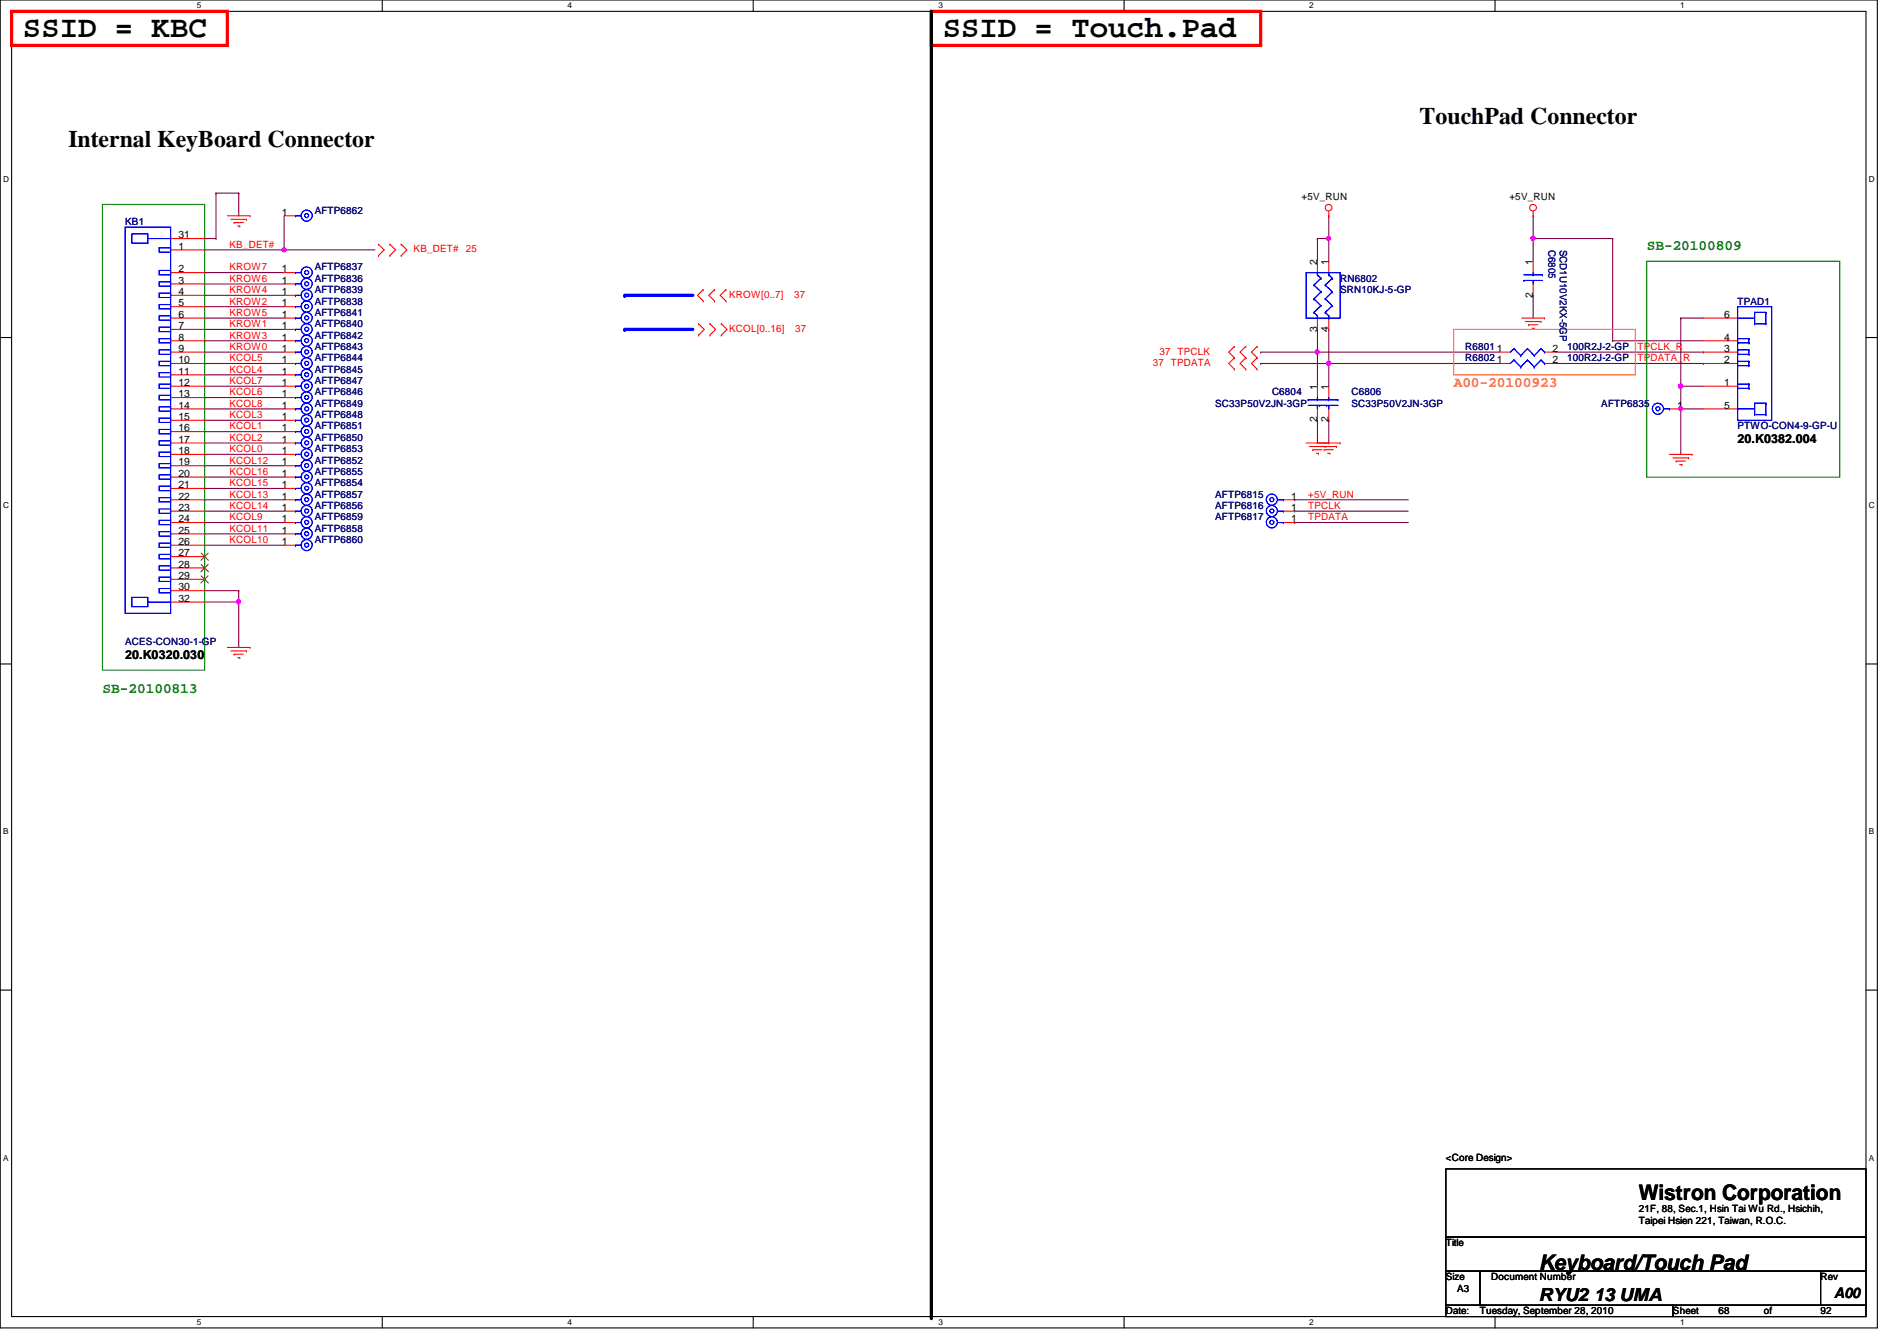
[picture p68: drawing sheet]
<svg xmlns="http://www.w3.org/2000/svg" width="297mm" height="210mm" viewBox="0 0 297 210" stroke-linecap="round" stroke-linejoin="round" font-family="sans-serif">
<defs><g id="words">
<g font-size="4.8">
<text x="3.6" y="5.8">SSID = KBC</text>
<text x="147.6" y="5.8">SSID = Touch.Pad</text>
</g>
<g font-size="3.7">
<text x="10.7" y="22.9">Internal KeyBoard Connector</text>
<text x="222.3" y="19.4">TouchPad Connector</text>
</g>
<g font-size="3.3">
<text x="256.6" y="187.9">Wistron Corporation</text>
<text x="241" y="198.8">Keyboard/Touch Pad</text>
</g>
<text font-size="2.8" x="241" y="203.7">RYU2 13 UMA</text>
<g font-size="2.3" fill="#008000">
<text x="257.8" y="39.2">SB-20100809</text>
<text x="16" y="108.5">SB-20100813</text>
</g>
<text font-size="2.3" fill="#ff8000" x="227.6" y="60.5">A00-20100923</text>
<text font-size="2.3" x="287.2" y="203.2">A00</text>
<g font-size="1.9">
<text x="272.1" y="69.4">20.K0382.004</text>
<text x="19.6" y="103.2">20.K0320.030</text>
</g>
<g font-size="1.6" fill="#000080">
<text x="19.6" y="35.2">KB1</text>
<text x="49.3" y="33.4">AFTP6862</text>
<text x="242.5" y="39.1" transform="rotate(90 242.5 39.1)">C6805</text>
<text x="244.3" y="39.1" transform="rotate(90 244.3 39.1)">SCD1U10V2KX-5GP</text>
<text x="49.3" y="47.7">AFTP6838</text>
<text x="49.3" y="42.3">AFTP6837</text>
<text x="49.3" y="45.9">AFTP6839</text>
<text x="49.3" y="44.1">AFTP6836</text>
<text x="209.8" y="44.1">RN6802</text>
<text x="209.8" y="45.9">SRN10KJ-5-GP</text>
<text x="272.1" y="47.7">TPAD1</text>
<text x="49.3" y="49.4">AFTP6841</text>
<text x="49.3" y="51.2">AFTP6840</text>
<text x="49.3" y="53">AFTP6842</text>
<text x="49.3" y="54.8">AFTP6843</text>
<text x="49.3" y="58.3">AFTP6845</text>
<text x="49.3" y="56.6">AFTP6844</text>
<text x="229.4" y="56.6">R6802</text>
<text x="229.4" y="54.8">R6801</text>
<text x="245.4" y="56.6">100R2J-2-GP</text>
<text x="245.4" y="54.8">100R2J-2-GP</text>
<text x="49.3" y="61.9">AFTP6846</text>
<text x="49.3" y="63.7">AFTP6849</text>
<text x="49.3" y="60.1">AFTP6847</text>
<text x="49.3" y="65.4">AFTP6848</text>
<text x="190.3" y="63.7">SC33P50V2JN-3GP</text>
<text x="199.2" y="61.9">C6804</text>
<text x="211.6" y="61.9">C6806</text>
<text x="211.6" y="63.7">SC33P50V2JN-3GP</text>
<text x="250.7" y="63.7">AFTP6835</text>
<text x="49.3" y="69">AFTP6850</text>
<text x="49.3" y="70.8">AFTP6853</text>
<text x="49.3" y="67.2">AFTP6851</text>
<text x="272.1" y="67.2">PTWO-CON4-9-GP-U</text>
<text x="49.3" y="74.3">AFTP6855</text>
<text x="49.3" y="77.9">AFTP6857</text>
<text x="49.3" y="76.1">AFTP6854</text>
<text x="49.3" y="72.6">AFTP6852</text>
<text x="190.3" y="77.9">AFTP6815</text>
<text x="49.3" y="83.2">AFTP6858</text>
<text x="49.3" y="81.4">AFTP6859</text>
<text x="49.3" y="79.7">AFTP6856</text>
<text x="190.3" y="81.4">AFTP6817</text>
<text x="190.3" y="79.7">AFTP6816</text>
<text x="49.3" y="85">AFTP6860</text>
<text x="19.6" y="101">ACES-CON30-1-GP</text>
</g>
<g font-size="1.6">
<text x="44.2" y="33.7">1</text>
<text x="203.8" y="31.3">+5V_RUN</text>
<text x="236.3" y="31.3">+5V_RUN</text>
<text x="27.9" y="39.1">1</text>
<text x="27.9" y="37.3">31</text>
<text x="206.2" y="41.4" transform="rotate(-90 206.2 41.4)">2</text>
<text x="208" y="41.4" transform="rotate(-90 208 41.4)">1</text>
<text x="240" y="41.4" transform="rotate(-90 240 41.4)">1</text>
<text x="27.9" y="42.6">2</text>
<text x="27.9" y="44.4">3</text>
<text x="27.9" y="46.2">4</text>
<text x="27.9" y="48">5</text>
<text x="44.2" y="48">1</text>
<text x="44.2" y="42.6">1</text>
<text x="44.2" y="46.2">1</text>
<text x="44.2" y="44.4">1</text>
<text x="240" y="46.6" transform="rotate(-90 240 46.6)">2</text>
<text x="27.9" y="49.7">6</text>
<text x="27.9" y="51.5">7</text>
<text x="27.9" y="53.3">8</text>
<text x="44.2" y="49.7">1</text>
<text x="44.2" y="51.5">1</text>
<text x="44.2" y="53.3">1</text>
<text x="206.2" y="51.9" transform="rotate(-90 206.2 51.9)">3</text>
<text x="208" y="51.9" transform="rotate(-90 208 51.9)">4</text>
<text x="270" y="53.3">4</text>
<text x="270" y="49.7">6</text>
<text x="27.9" y="55.1">9</text>
<text x="27.9" y="56.9">10</text>
<text x="27.9" y="58.6">11</text>
<text x="44.2" y="55.1">1</text>
<text x="44.2" y="58.6">1</text>
<text x="44.2" y="56.9">1</text>
<text x="234.4" y="56.9">1</text>
<text x="234.4" y="55.1">1</text>
<text x="243.1" y="56.9">2</text>
<text x="243.1" y="55.1">2</text>
<text x="270" y="56.9">2</text>
<text x="270" y="55.1">3</text>
<text x="27.9" y="60.4">12</text>
<text x="27.9" y="62.2">13</text>
<text x="27.9" y="64">14</text>
<text x="27.9" y="65.7">15</text>
<text x="44.2" y="62.2">1</text>
<text x="44.2" y="64">1</text>
<text x="44.2" y="60.4">1</text>
<text x="44.2" y="65.7">1</text>
<text x="206.2" y="61" transform="rotate(-90 206.2 61)">1</text>
<text x="208" y="61" transform="rotate(-90 208 61)">1</text>
<text x="262.6" y="64">1</text>
<text x="270" y="60.4">1</text>
<text x="270" y="64">5</text>
<text x="27.9" y="67.5">16</text>
<text x="27.9" y="69.3">17</text>
<text x="27.9" y="71.1">18</text>
<text x="44.2" y="69.3">1</text>
<text x="44.2" y="71.1">1</text>
<text x="44.2" y="67.5">1</text>
<text x="206.2" y="66.1" transform="rotate(-90 206.2 66.1)">2</text>
<text x="208" y="66.1" transform="rotate(-90 208 66.1)">2</text>
<text x="27.9" y="72.9">19</text>
<text x="27.9" y="74.6">20</text>
<text x="27.9" y="76.4">21</text>
<text x="44.2" y="74.6">1</text>
<text x="44.2" y="76.4">1</text>
<text x="44.2" y="72.9">1</text>
<text x="27.9" y="78.2">22</text>
<text x="27.9" y="80">23</text>
<text x="27.9" y="81.7">24</text>
<text x="27.9" y="83.5">25</text>
<text x="44.2" y="83.5">1</text>
<text x="44.2" y="78.2">1</text>
<text x="44.2" y="81.7">1</text>
<text x="44.2" y="80">1</text>
<text x="202.2" y="81.7">1</text>
<text x="202.2" y="78.2">1</text>
<text x="202.2" y="80">1</text>
<text x="27.9" y="85.3">26</text>
<text x="27.9" y="87.1">27</text>
<text x="27.9" y="88.9">28</text>
<text x="44.2" y="85.3">1</text>
<text x="27.9" y="90.6">29</text>
<text x="27.9" y="92.4">30</text>
<text x="27.9" y="94.2">32</text>
<text x="226.4" y="181.7">&lt;Core Design&gt;</text>
<text x="256.6" y="189.7">21F, 88, Sec.1, Hsin Tai Wu Rd., Hsichih,</text>
<text x="256.6" y="191.6">Taipei Hsien 221, Taiwan, R.O.C.</text>
<text x="226.4" y="195.1">Title</text>
<text x="226.4" y="200.4">Size</text>
<text x="228.2" y="202.2">A3</text>
<text x="233.5" y="200.4">Document Number</text>
<text x="285.1" y="200.4">Rev</text>
<text x="226.4" y="205.7">Date:</text>
<text x="231.7" y="205.7">Tuesday, September 28, 2010</text>
<text x="262" y="205.7">Sheet</text>
<text x="269.1" y="205.7">68</text>
<text x="276.2" y="205.7">of</text>
<text x="285.1" y="205.7">92</text>
</g>
<g font-size="1.6" fill="#f00">
<text x="35.9" y="38.8">KB_DET#</text>
<text x="64.8" y="39.5">KB_DET#</text>
<text x="72.9" y="39.5">25</text>
<text x="35.9" y="44.1">KROW6</text>
<text x="35.9" y="47.7">KROW2</text>
<text x="35.9" y="45.9">KROW4</text>
<text x="35.9" y="42.3">KROW7</text>
<text x="114.2" y="46.6">KROW[0..7]</text>
<text x="124.3" y="46.6">37</text>
<text x="35.9" y="51.2">KROW1</text>
<text x="35.9" y="49.4">KROW5</text>
<text x="35.9" y="53">KROW3</text>
<text x="114.2" y="51.9">KCOL[0..16]</text>
<text x="124.5" y="51.9">37</text>
<text x="35.9" y="58.3">KCOL4</text>
<text x="35.9" y="54.8">KROW0</text>
<text x="35.9" y="56.6">KCOL5</text>
<text x="180.5" y="57.3">37 TPDATA</text>
<text x="181.6" y="55.5">37 TPCLK</text>
<text x="256.4" y="54.8">TPCLK_R</text>
<text x="256.4" y="56.6">TPDATA_R</text>
<text x="35.9" y="61.9">KCOL6</text>
<text x="35.9" y="60.1">KCOL7</text>
<text x="35.9" y="65.4">KCOL3</text>
<text x="35.9" y="63.7">KCOL8</text>
<text x="35.9" y="69">KCOL2</text>
<text x="35.9" y="67.2">KCOL1</text>
<text x="35.9" y="70.8">KCOL0</text>
<text x="35.9" y="77.9">KCOL13</text>
<text x="35.9" y="72.6">KCOL12</text>
<text x="35.9" y="76.1">KCOL15</text>
<text x="35.9" y="74.3">KCOL16</text>
<text x="204.8" y="77.9">+5V_RUN</text>
<text x="35.9" y="79.7">KCOL14</text>
<text x="35.9" y="83.2">KCOL11</text>
<text x="35.9" y="81.4">KCOL9</text>
<text x="204.8" y="79.7">TPCLK</text>
<text x="204.8" y="81.4">TPDATA</text>
<text x="35.9" y="85">KCOL10</text>
</g>
<g font-size="1.3">
<text x="30.8" y="1.3">5</text>
<text x="88.9" y="1.3">4</text>
<text x="146.9" y="1.3">3</text>
<text x="205" y="1.3">2</text>
<text x="263.1" y="1.3">1</text>
<text x=".5" y="28.4">D</text>
<text x="292.6" y="28.4">D</text>
<text x=".5" y="79.5">C</text>
<text x="292.6" y="79.5">C</text>
<text x=".5" y="130.6">B</text>
<text x="292.6" y="130.6">B</text>
<text x=".5" y="181.7">A</text>
<text x="292.6" y="181.7">A</text>
<text x="30.8" y="207.4">5</text>
<text x="88.9" y="207.4">4</text>
<text x="146.9" y="207.4">3</text>
<text x="205" y="207.4">2</text>
<text x="263.1" y="207.4">1</text>
</g>
</g></defs>
<path d="M0 0h294v207.9h-294zM1.8 1.8h290.4v204.3h-290.4z" fill="none" stroke="#000" stroke-width=".17"/>
<g fill="#fff">
<path d="M30.8 .2h.7v1.4h-.7z"/>
<path d="M30.8 206.2h.7v1.4h-.7z"/>
</g>
<path d="M59.9 0v1.8M59.9 206.1v1.8" fill="none" stroke="#000" stroke-width=".17"/>
<g fill="#fff">
<path d="M88.9 .2h.6v1.4h-.6z"/>
<path d="M88.9 206.2h.6v1.4h-.6z"/>
</g>
<path d="M117.9 0v1.8M117.9 206.1v1.8" fill="none" stroke="#000" stroke-width=".17"/>
<g fill="#fff">
<path d="M146.9 .2h.7v1.4h-.7z"/>
<path d="M146.9 206.2h.7v1.4h-.7z"/>
</g>
<path d="M176 0v1.8M176 206.1v1.8" fill="none" stroke="#000" stroke-width=".17"/>
<g fill="#fff">
<path d="M205 .2h.7v1.4h-.7z"/>
<path d="M205 206.2h.7v1.4h-.7z"/>
</g>
<path d="M234.1 0v1.8M234.1 206.1v1.8" fill="none" stroke="#000" stroke-width=".17"/>
<g fill="#fff">
<path d="M263.1 .2h.7v1.4h-.7z"/>
<path d="M263.1 206.2h.7v1.4h-.7z"/>
<path d="M.5 27.3h.9v1.4h-.9z"/>
<path d="M292.6 27.3h.9v1.4h-.9z"/>
<path d="M.5 78.4h.9v1.4h-.9z"/>
<path d="M292.6 78.4h.9v1.4h-.9z"/>
</g>
<path d="M0 52.8h1.8M292.2 52.8h1.8" fill="none" stroke="#000" stroke-width=".17"/>
<g fill="#fff">
<path d="M.5 129.5h.8v1.4h-.8z"/>
<path d="M292.6 129.5h.9v1.4h-.9z"/>
</g>
<path d="M0 103.9h1.8M292.2 103.9h1.8" fill="none" stroke="#000" stroke-width=".17"/>
<g fill="#fff">
<path d="M.5 180.5h.8v1.4h-.8z"/>
<path d="M292.6 180.5h.9v1.4h-.9z"/>
</g>
<path d="M0 155h1.8M292.2 155h1.8" fill="none" stroke="#000" stroke-width=".17"/>
<path d="M97.8 46.2h10.7" fill="none" stroke="#00f" stroke-width=".51"/>
<circle cx="97.8" cy="46.2" r=".25" fill="#00f"/>
<path d="M97.8 51.6h10.7" fill="none" stroke="#00f" stroke-width=".51"/>
<circle cx="97.8" cy="51.6" r=".25" fill="#00f"/>
<path d="M206.3 55.1h.1M206.3 55.1h28.4" fill="none" stroke="#800040" stroke-width=".17"/>
<circle cx="206.3" cy="55.1" r=".32" fill="#f0f"/>
<circle cx="206.3" cy="55.1" r=".32" fill="none" stroke="#f0f" stroke-width=".17"/>
<path d="M240.1 33.8h.1M240.1 37.3h.1M240.1 33.8v3.5M240.1 37.3h12.4M252.5 37.3h.1M252.5 37.3v16M263.2 60.5h.1M263.2 60.5h3.5" fill="none" stroke="#800040" stroke-width=".17"/>
<circle cx="240" cy="37.3" r=".32" fill="#f0f"/>
<circle cx="240" cy="37.3" r=".32" fill="none" stroke="#f0f" stroke-width=".17"/>
<path d="M208.1 56.9h.1M208.1 56.9h26.6M240.1 46.2h.1M240.1 46.2v3.6" fill="none" stroke="#800040" stroke-width=".17"/>
<circle cx="208" cy="56.9" r=".32" fill="#f0f"/>
<circle cx="208" cy="56.9" r=".32" fill="none" stroke="#f0f" stroke-width=".17"/>
<g fill="none" stroke="#800040" stroke-width=".17">
<path d="M206.3 37.3h.1M206.3 37.3v3.6M206.3 37.3h1.8M208.1 37.3h.1M208.1 37.3v3.6M206.3 55.1h.1M206.3 55.1v5.4M252.5 53.3h.1M252.5 53.3h14.2M202.7 78.2h.1M202.7 78.2h17.8M208.1 65.8h.1"/>
<path d="M208.1 65.8v3.5M202.7 80h.1M202.7 81.8h.1M202.7 80h17.8M202.7 81.8h17.8"/>
</g>
<circle cx="208" cy="37.3" r=".32" fill="#f0f"/>
<circle cx="208" cy="37.3" r=".32" fill="none" stroke="#f0f" stroke-width=".17"/>
<path d="M197.4 56.9h.1M208.1 51.6h.1M208.1 51.6v5.3h-10.7" fill="none" stroke="#800040" stroke-width=".17"/>
<circle cx="208" cy="56.9" r=".32" fill="#f0f"/>
<circle cx="208" cy="56.9" r=".32" fill="none" stroke="#f0f" stroke-width=".17"/>
<g fill="none" stroke="#800040" stroke-width=".17">
<path d="M208.1 33.8h.1M208.1 33.8v3.5M240.1 37.3h.1M240.1 37.3v3.6M197.4 55.1h.1M206.3 51.6h.1M206.3 51.6v3.5h-8.9M208.1 56.9h.1M208.1 56.9v3.6M206.3 65.8h.1M206.3 65.8v3.5M263.2 64h.1"/>
<path d="M263.2 64v7.1"/>
</g>
<circle cx="263.2" cy="64" r=".32" fill="#f0f"/>
<circle cx="263.2" cy="64" r=".32" fill="none" stroke="#f0f" stroke-width=".17"/>
<path d="M263.2 49.8h.1M263.2 49.8h3.5M263.2 49.8v10.7M263.2 60.5h.1" fill="none" stroke="#800040" stroke-width=".17"/>
<circle cx="263.2" cy="60.4" r=".32" fill="#f0f"/>
<circle cx="263.2" cy="60.4" r=".32" fill="none" stroke="#f0f" stroke-width=".17"/>
<path d="M32 58.7h.1M32 58.7h12.5M32 78.2h.1M32 78.2h12.5M263.2 64h.1M263.2 60.5h.1M263.2 64h3.5M263.2 60.5v3.5M32 80h.1M32 80h12.5M37.4 94.2h.1M37.4 94.2v7.1" fill="none" stroke="#800040" stroke-width=".17"/>
<circle cx="37.4" cy="94.2" r=".32" fill="#f0f"/>
<circle cx="37.4" cy="94.2" r=".32" fill="none" stroke="#f0f" stroke-width=".17"/>
<g fill="none" stroke="#800040" stroke-width=".17">
<path d="M44.5 39.1h.1M44.5 39.1h14.2M32 51.6h.1M32 49.8h.1M32 51.6h12.5M32 49.8h12.5M32 69.3h.1M32 67.6h.1M32 69.3h12.5M32 67.6h12.5M32 83.6h.1M32 81.8h.1"/>
<path d="M32 83.6h12.5M32 81.8h12.5"/>
</g>
<circle cx="44.5" cy="39.1" r=".32" fill="#f0f"/>
<circle cx="44.5" cy="39.1" r=".32" fill="none" stroke="#f0f" stroke-width=".17"/>
<g fill="none" stroke="#800040" stroke-width=".17">
<path d="M32 39.1h.1M32 39.1h12.5M32 37.3h1.8M33.8 37.3h.1M33.8 30.2h.1M33.8 30.2v7.1M33.8 30.2h3.6M37.4 30.2h.1M37.4 30.2v3.6M44.5 39.1h.1M44.5 33.8v5.3M32 44.4h.1"/>
<path d="M32 55.1h.1M32 53.3h.1M32 48h.1M32 46.2h.1M32 42.7h.1M32 56.9h.1M32 44.4h12.5M32 55.1h12.5M32 53.3h12.5M32 48h12.5M32 46.2h12.5M32 42.7h12.5"/>
<path d="M32 56.9h12.5M243.6 55.1h23.1M243.6 56.9h23.1M266.7 55.1h.1M266.7 56.9h.1M32 62.2h.1M32 60.5h.1M32 72.9h.1M32 71.1h.1M32 65.8h.1M32 64h.1M32 76.5h.1"/>
<path d="M32 74.7h.1M32 62.2h12.5M32 60.5h12.5M32 72.9h12.5M32 71.1h12.5M32 65.8h12.5M32 64h12.5M32 76.5h12.5M32 74.7h12.5M32 85.3h.1M32 92.5h.1M32 85.3h12.5"/>
<path d="M32 92.5h5.4M32 94.2h5.4M37.4 94.2h.1M37.4 92.5h.1M37.4 92.5v1.7"/>
</g>
<g fill="none" stroke="#f00" stroke-width=".17">
<path d="M26.7 39.1h5.3M26.7 37.3h5.3M35.6 33.8h3.6M36.1 34.3h2.5M36.7 34.8h.1M36.7 34.8h1.4M37.2 35.4h.3M37.5 35.4h.1M38.6 34.3h.1M39.2 33.8h.1M44.5 33.8h1.8M59.3 38.2h.1"/>
<path d="M59.3 38.2l.9 .9-.9 .9M61 38.2h.1M61 38.2l.9 .9-.9 .9M62.8 38.2h.1M62.8 38.2l.9 .9-.9 .9M208.1 33.8h.1M208.1 33.1v.7M240.1 33.8h.1M240.1 33.1v.7M26.7 49.8h5.3M26.7 48h5.3M26.7 55.1h5.3"/>
<path d="M26.7 56.9h5.3M26.7 53.3h5.3M26.7 58.7h5.3M26.7 51.6h5.3M26.7 42.7h5.3M26.7 44.4h5.3M26.7 46.2h5.3M44.5 49.8h1.8M44.5 48h1.8M44.5 55.1h1.8M44.5 56.9h1.8M44.5 53.3h1.8"/>
<path d="M44.5 58.7h1.8M44.5 51.6h1.8M44.5 42.7h1.8M44.5 44.4h1.8M44.5 46.2h1.8M59.3 40h.1M61 40h.1M62.8 40h.1M109.4 52.5h.1M109.4 50.7h.1M109.4 50.7l.9 .9-.9 .9M110.1 47.1h.1"/>
<path d="M110.1 45.3h.1M110.1 45.3l-.9 .9 .9 .9M111.2 50.7h.1M111.2 52.5h.1M111.2 50.7l.9 .9-.9 .9M111.9 45.3h.1M111.9 47.1h.1M111.9 45.3l-.9 .9 .9 .9M112.9 52.5h.1M112.9 50.7h.1M112.9 50.7l.9 .9-.9 .9M113.7 47.1h.1"/>
<path d="M113.7 45.3h.1M113.7 45.3l-.9 .9 .9 .9M193.3 56h.1M193.3 54.2h.1M193.3 57.8h.1M193.3 56l-.9 .9 .9 .9M193.3 54.2l-.9 .9 .9 .9M195.1 54.2h.1M195.1 56h.1M195.1 57.8h.1M195.1 54.2l-.9 .9 .9 .9M195.1 56l-.9 .9 .9 .9"/>
<path d="M196.8 56h.1M196.8 54.2h.1M196.8 57.8h.1M196.8 56l-.8 .9 .8 .9M196.8 54.2l-.8 .9 .8 .9M206.3 40.9v1.8M206.3 49.8v1.8M208.1 40.9v1.8M208.1 49.8v1.8M234.7 55.1h1.8M234.7 56.9h1.8M238.3 49.8h3.5"/>
<path d="M238.8 50.3h2.5M239.3 50.8h.1M239.3 50.8h1.5M239.9 51.4h.3M240.1 40.9v1.8M240.1 44.4v1.8M240.2 51.4h.1M241.3 50.3h.1M241.8 49.8h.1M241.8 55.1h1.8M241.8 56.9h1.8M266.7 49.8h5.4"/>
<path d="M266.7 55.1h5.4M266.7 56.9h5.4M266.7 53.3h5.4M26.7 69.3h5.3M26.7 71.1h5.3M26.7 74.7h5.3M26.7 60.5h5.3M26.7 64h5.3M26.7 78.2h5.3M26.7 76.5h5.3M26.7 62.2h5.3M26.7 65.8h5.3"/>
<path d="M26.7 67.6h5.3M26.7 72.9h5.3M44.5 69.3h1.8M44.5 71.1h1.8M44.5 74.7h1.8M44.5 60.5h1.8M44.5 64h1.8M44.5 78.2h1.8M44.5 76.5h1.8M44.5 62.2h1.8M44.5 65.8h1.8M44.5 67.6h1.8"/>
<path d="M44.5 72.9h1.8M201 78.2h1.7M204.5 69.3h5.3M205.1 69.9h4.2M205.6 70.4h.1M205.6 70.4h1.4M206.1 71h.4M206.3 60.5v1.7M206.3 64v1.8M206.5 71h.1M207.3 70.4h.1M207.3 70.4h1.5"/>
<path d="M207.5 69.9h.1M207.9 71h.3M208.1 69.3h.1M208.1 60.5v1.7M208.1 64v1.8M208.2 71h.1M209.3 69.9h.1M209.8 69.3h.1M261.4 71.1h3.6M261.4 64h1.8M262 71.7h2.4M262.5 72.2h.1"/>
<path d="M262.5 72.2h1.4M263 72.7h.4M263.4 72.7h.1M264.4 71.7h.1M265 71.1h.1M266.7 60.5h5.4M266.7 64h5.4M26.7 83.6h5.3M26.7 85.3h5.3M26.7 81.8h5.3M26.7 80h5.3M26.7 87.1h5.3"/>
<path d="M26.7 88.9h5.3M26.7 90.7h5.3M26.7 92.5h5.3M26.7 94.2h5.3M44.5 83.6h1.8M44.5 85.3h1.8M44.5 81.8h1.8M44.5 80h1.8M201 81.8h1.7M201 80h1.7M35.6 101.3h3.6M36.1 101.9h2.5"/>
<path d="M36.7 102.4h.1M36.7 102.4h1.4M37.2 103h.3M37.5 103h.1M38.6 101.9h.1M39.2 101.3h.1"/>
<circle cx="208" cy="32.5" r=".52"/>
<circle cx="240.1" cy="32.5" r=".52"/>
</g>
<path d="M226.4 183h65.8v10.6h-65.8zM226.4 193.6h65.8v5.4h-65.8zM226.4 199h5.3v5.3h-5.3zM231.7 199h53.4v5.3h-53.4zM285.1 199h7.1v5.3h-7.1zM226.4 204.3h35.6v1.8h-35.6zM262 204.3h30.2v1.8h-30.2z" fill="none" stroke="#000" stroke-width=".17"/>
<path d="M1.8 1.8h33.8v5.3h-33.8zM145.8 1.8h51.6v5.3h-51.6z" fill="none" stroke="#f00" stroke-width=".51"/>
<path d="M145.8 1.8v204.4" fill="none" stroke="#000" stroke-width=".51"/>
<circle cx="145.8" cy="206.2" r=".25" fill="#000"/>
<path d="M16 32h16v72.9h-16zM257.8 40.9h30.3v33.8h-30.3z" fill="none" stroke="#008000" stroke-width=".17"/>
<path d="M227.6 51.6h28.5v7.1h-28.5z" fill="none" stroke="#ff8000" stroke-width=".17"/>
<g fill="none" stroke="#00f" stroke-width=".17">
<path d="M19.6 35.6h7.1v60.4h-7.1zM20.7 36.6h2.5v1.5h-2.5zM23.2 37.3h3.5M24.9 38.8h1.8v.7h-1.8zM26.7 37.3h.1M46.3 33.8h.1M46.3 33.8h.9M24.9 42.3h1.8v.7h-1.8zM24.9 44.1h1.8v.7h-1.8zM24.9 45.9h1.8v.7h-1.8zM24.9 47.7h1.8v.6h-1.8zM24.9 53h1.8v.7h-1.8z"/>
<path d="M24.9 54.8h1.8v.7h-1.8zM24.9 56.6h1.8v.6h-1.8zM24.9 51.2h1.8v.7h-1.8zM24.9 49.4h1.8v.7h-1.8zM24.9 58.3h1.8v.7h-1.8zM46.3 48h.1M46.3 55.1h.1M46.3 49.8h.1M46.3 58.7h.1M46.3 51.6h.1M46.3 42.7h.1M46.3 46.2h.1"/>
<path d="M46.3 53.3h.1M46.3 56.9h.1M46.3 44.4h.1M46.3 48h.9M46.3 55.1h.9M46.3 49.8h.9M46.3 58.7h.9M46.3 51.6h.9M46.3 42.7h.9M46.3 46.2h.9M46.3 53.3h.9M46.3 56.9h.9"/>
<path d="M46.3 44.4h.9M204.5 42.7h5.3v7.1h-5.3zM205.7 48.9h.1M205.7 46.8h.1M205.7 44.6h.1M205.7 48.9l.6 .5M205.7 46.8l1.1 1M205.7 44.6l1.1 1.1M206.3 49.4h.1M206.3 43h.1M206.3 42.7h.1M206.3 42.7v.3"/>
<path d="M206.3 49.4v.4M206.3 43l.5 .6M206.8 47.8h.1M206.8 45.7h.1M206.8 43.6h.1M206.8 47.8l-1.1 1.1M206.8 45.7l-1.1 1.1M206.8 43.6l-1.1 1M207.5 44.6h.1M207.5 46.8h.1M207.5 48.9h.1M207.5 44.6l1.1 1.1"/>
<path d="M207.5 46.8l1.1 1M207.5 48.9l.6 .5M208.1 43h.1M208.1 49.4h.1M208.1 49.8h.1M208.1 42.7v.3M208.1 49.4v.4M208.1 43l.5 .6M208.6 43.6h.1M208.6 45.7h.1M208.6 47.8h.1M208.6 43.6l-1.1 1"/>
<path d="M208.6 45.7l-1.1 1.1M208.6 47.8l-1.1 1.1M237.1 56.3h.1M237.1 54.6h.1M237.1 56.3l-.6 .6M237.1 56.3l1 1.1M237.1 54.6l-.6 .5M237.1 54.6l1 1.1M238.1 57.4h.1M238.1 55.7h.1M238.6 43.9h.1M238.6 43h2.9"/>
<path d="M238.6 43.9h2.9M239.2 56.3h.1M239.2 54.6h.1M239.2 56.3l-1.1 1.1M239.2 56.3l1 1.1M239.2 54.6l-1.1 1.1M239.2 54.6l1 1.1M240.1 43h.1M240.1 43.9h.1M240.1 42.7v.3M240.1 43.9v.5M240.2 57.4h.1"/>
<path d="M240.2 55.7h.1M241.3 56.3h.1M241.3 54.6h.1M241.3 56.3l-1.1 1.1M241.3 56.3l.5 .6M241.3 54.6l-1.1 1.1M241.3 54.6l.5 .5M241.5 43h.1M241.8 56.9h.1M241.8 55.1h.1M272.1 48h5.3v17.8h-5.3zM272.1 57.2h.1"/>
<path d="M272.1 56.6h.1M272.1 55.5h.1M272.1 54.8h.1M272.1 53.7h.1M272.1 53h.1M272.1 49.8h.1M272.1 49.8h2.6M272.1 53v.7M272.1 54.8v.7M272.1 56.6v.6M272.1 57.2h1.8M272.1 56.6h1.8"/>
<path d="M272.1 55.5h1.8M272.1 54.8h1.8M272.1 53.7h1.8M272.1 53h1.8M273.9 56.6h.1M273.9 57.2h.1M273.9 54.8h.1M273.9 55.5h.1M273.9 53h.1M273.9 53.7h.1M273.9 53v.7M273.9 54.8v.7"/>
<path d="M273.9 56.6v.6M274.7 50.7h.1M274.7 48.9h.1M274.7 48.9v1.8M274.7 50.7h1.8M274.7 48.9h1.8M276.5 48.9h.1M276.5 50.7h.1M276.5 48.9v1.8M24.9 60.1h1.8v.7h-1.8zM24.9 65.4h1.8v.7h-1.8zM24.9 63.7h1.8v.6h-1.8z"/>
<path d="M24.9 61.9h1.8v.7h-1.8zM24.9 69h1.8v.7h-1.8zM24.9 67.2h1.8v.7h-1.8zM24.9 74.3h1.8v.7h-1.8zM24.9 72.6h1.8v.6h-1.8zM24.9 70.8h1.8v.7h-1.8zM24.9 77.9h1.8v.7h-1.8zM24.9 76.1h1.8v.7h-1.8zM24.9 79.7h1.8v.6h-1.8zM46.3 74.7h.1M46.3 78.2h.1M46.3 76.5h.1"/>
<path d="M46.3 62.2h.1M46.3 64h.1M46.3 69.3h.1M46.3 71.1h.1M46.3 72.9h.1M46.3 67.6h.1M46.3 60.5h.1M46.3 65.8h.1M46.3 74.7h.9M46.3 64h.9M46.3 78.2h.9M46.3 76.5h.9"/>
<path d="M46.3 62.2h.9M46.3 69.3h.9M46.3 71.1h.9M46.3 72.9h.9M46.3 67.6h.9M46.3 60.5h.9M46.3 65.8h.9M200.1 78.2h.9M201 78.2h.1M204.8 62.6h.1M204.8 62.6h4.7M204.8 63.5h4.7"/>
<path d="M206.3 62.6h.1M206.3 63.5h.1M206.3 62.2v.4M206.3 63.5v.5M206.6 63.5h.1M207.7 63.5h.1M208.1 62.6h.1M208.1 63.5h.1M208.1 62.2v.4M208.1 63.5v.5M209.5 62.6h.1M260.5 64h.9"/>
<path d="M261.4 64h.1M272.1 60.8h.1M272.1 60.1h.1M272.1 64h.1M272.1 60.8h1.8M272.1 60.1v.7M272.1 60.1h1.8M272.1 64h2.6M273.9 60.1h.1M273.9 60.8h.1M273.9 60.1v.7M274.7 64.9h.1"/>
<path d="M274.7 63.1h.1M274.7 64.9h1.8M274.7 63.1v1.8M274.7 63.1h1.8M276.5 63.1h.1M276.5 64.9h.1M276.5 63.1v1.8M20.7 93.5h2.5v1.5h-2.5zM23.2 94.2h3.5M24.9 83.2h1.8v.7h-1.8zM24.9 81.4h1.8v.7h-1.8zM24.9 86.8h1.8v.7h-1.8z"/>
<path d="M24.9 85h1.8v.7h-1.8zM24.9 92.1h1.8v.7h-1.8zM24.9 90.3h1.8v.7h-1.8zM24.9 88.6h1.8v.6h-1.8zM26.7 94.2h.1M46.3 83.6h.1M46.3 85.3h.1M46.3 81.8h.1M46.3 80h.1M46.3 83.6h.9M46.3 85.3h.9M46.3 81.8h.9"/>
<path d="M46.3 80h.9M200.1 81.8h.9M200.1 80h.9M201 81.8h.1M201 80h.1"/>
<circle cx="48" cy="33.8" r=".32"/>
<circle cx="48" cy="33.8" r=".87"/>
<circle cx="48" cy="56.9" r=".32"/>
<circle cx="48" cy="46.2" r=".32"/>
<circle cx="48" cy="44.4" r=".32"/>
<circle cx="48" cy="51.5" r=".32"/>
<circle cx="48" cy="48" r=".32"/>
<circle cx="48" cy="58.6" r=".32"/>
<circle cx="48" cy="42.6" r=".32"/>
<circle cx="48" cy="49.8" r=".32"/>
<circle cx="48" cy="55.1" r=".32"/>
<circle cx="48" cy="53.3" r=".32"/>
<circle cx="48" cy="44.4" r=".87"/>
<circle cx="48" cy="42.6" r=".87"/>
<circle cx="48" cy="56.9" r=".87"/>
<circle cx="48" cy="53.3" r=".87"/>
<circle cx="48" cy="48" r=".87"/>
<circle cx="48" cy="51.5" r=".87"/>
<circle cx="48" cy="49.8" r=".87"/>
<circle cx="48" cy="55.1" r=".87"/>
<circle cx="48" cy="46.2" r=".87"/>
<circle cx="48" cy="58.6" r=".87"/>
<circle cx="48" cy="76.4" r=".32"/>
<circle cx="48" cy="80" r=".32"/>
<circle cx="48" cy="67.5" r=".32"/>
<circle cx="48" cy="74.6" r=".32"/>
<circle cx="48" cy="64" r=".32"/>
<circle cx="48" cy="78.2" r=".32"/>
<circle cx="48" cy="62.2" r=".32"/>
<circle cx="48" cy="72.9" r=".32"/>
<circle cx="48" cy="65.8" r=".32"/>
<circle cx="48" cy="71.1" r=".32"/>
<circle cx="48" cy="60.4" r=".32"/>
<circle cx="48" cy="69.3" r=".32"/>
<circle cx="48" cy="67.5" r=".87"/>
<circle cx="48" cy="64" r=".87"/>
<circle cx="48" cy="69.3" r=".87"/>
<circle cx="48" cy="71.1" r=".87"/>
<circle cx="48" cy="62.2" r=".87"/>
<circle cx="48" cy="60.4" r=".87"/>
<circle cx="48" cy="80" r=".87"/>
<circle cx="48" cy="76.4" r=".87"/>
<circle cx="48" cy="74.6" r=".87"/>
<circle cx="48" cy="78.2" r=".87"/>
<circle cx="48" cy="65.8" r=".87"/>
<circle cx="48" cy="72.9" r=".87"/>
<circle cx="199.2" cy="78.2" r=".32"/>
<circle cx="199.2" cy="80" r=".32"/>
<circle cx="199.2" cy="80" r=".87"/>
<circle cx="199.2" cy="78.2" r=".87"/>
<circle cx="259.6" cy="64" r=".32"/>
<circle cx="259.6" cy="64" r=".87"/>
<circle cx="48" cy="85.3" r=".32"/>
<circle cx="48" cy="83.5" r=".32"/>
<circle cx="48" cy="81.8" r=".32"/>
<circle cx="48" cy="81.8" r=".87"/>
<circle cx="48" cy="83.5" r=".87"/>
<circle cx="48" cy="85.3" r=".87"/>
<circle cx="199.2" cy="81.8" r=".32"/>
<circle cx="199.2" cy="81.8" r=".87"/>
</g>
<path d="M31.5 86.6l1.1 1.1M31.5 88.3l1.1 1.2M31.5 90.1l1.1 1.2M32.6 86.6l-1.1 1.1M32.6 88.3l-1.1 1.2M32.6 90.1l-1.1 1.2" fill="none" stroke="#804000" stroke-width=".16"/>
<circle cx="206.3" cy="55.1" r=".32" fill="#f0f"/>
<circle cx="206.3" cy="55.1" r=".32" fill="none" stroke="#f0f" stroke-width=".17"/>
<circle cx="240" cy="37.3" r=".32" fill="#f0f"/>
<circle cx="240" cy="37.3" r=".32" fill="none" stroke="#f0f" stroke-width=".17"/>
<circle cx="208" cy="56.9" r=".32" fill="#f0f"/>
<circle cx="208" cy="56.9" r=".32" fill="none" stroke="#f0f" stroke-width=".17"/>
<circle cx="208" cy="37.3" r=".32" fill="#f0f"/>
<circle cx="208" cy="37.3" r=".32" fill="none" stroke="#f0f" stroke-width=".17"/>
<circle cx="208" cy="56.9" r=".32" fill="#f0f"/>
<circle cx="208" cy="56.9" r=".32" fill="none" stroke="#f0f" stroke-width=".17"/>
<circle cx="263.2" cy="64" r=".32" fill="#f0f"/>
<circle cx="263.2" cy="64" r=".32" fill="none" stroke="#f0f" stroke-width=".17"/>
<circle cx="263.2" cy="60.4" r=".32" fill="#f0f"/>
<circle cx="263.2" cy="60.4" r=".32" fill="none" stroke="#f0f" stroke-width=".17"/>
<circle cx="37.4" cy="94.2" r=".32" fill="#f0f"/>
<circle cx="37.4" cy="94.2" r=".32" fill="none" stroke="#f0f" stroke-width=".17"/>
<circle cx="44.5" cy="39.1" r=".32" fill="#f0f"/>
<circle cx="44.5" cy="39.1" r=".32" fill="none" stroke="#f0f" stroke-width=".17"/>
<use href="#words"/>
</svg>
